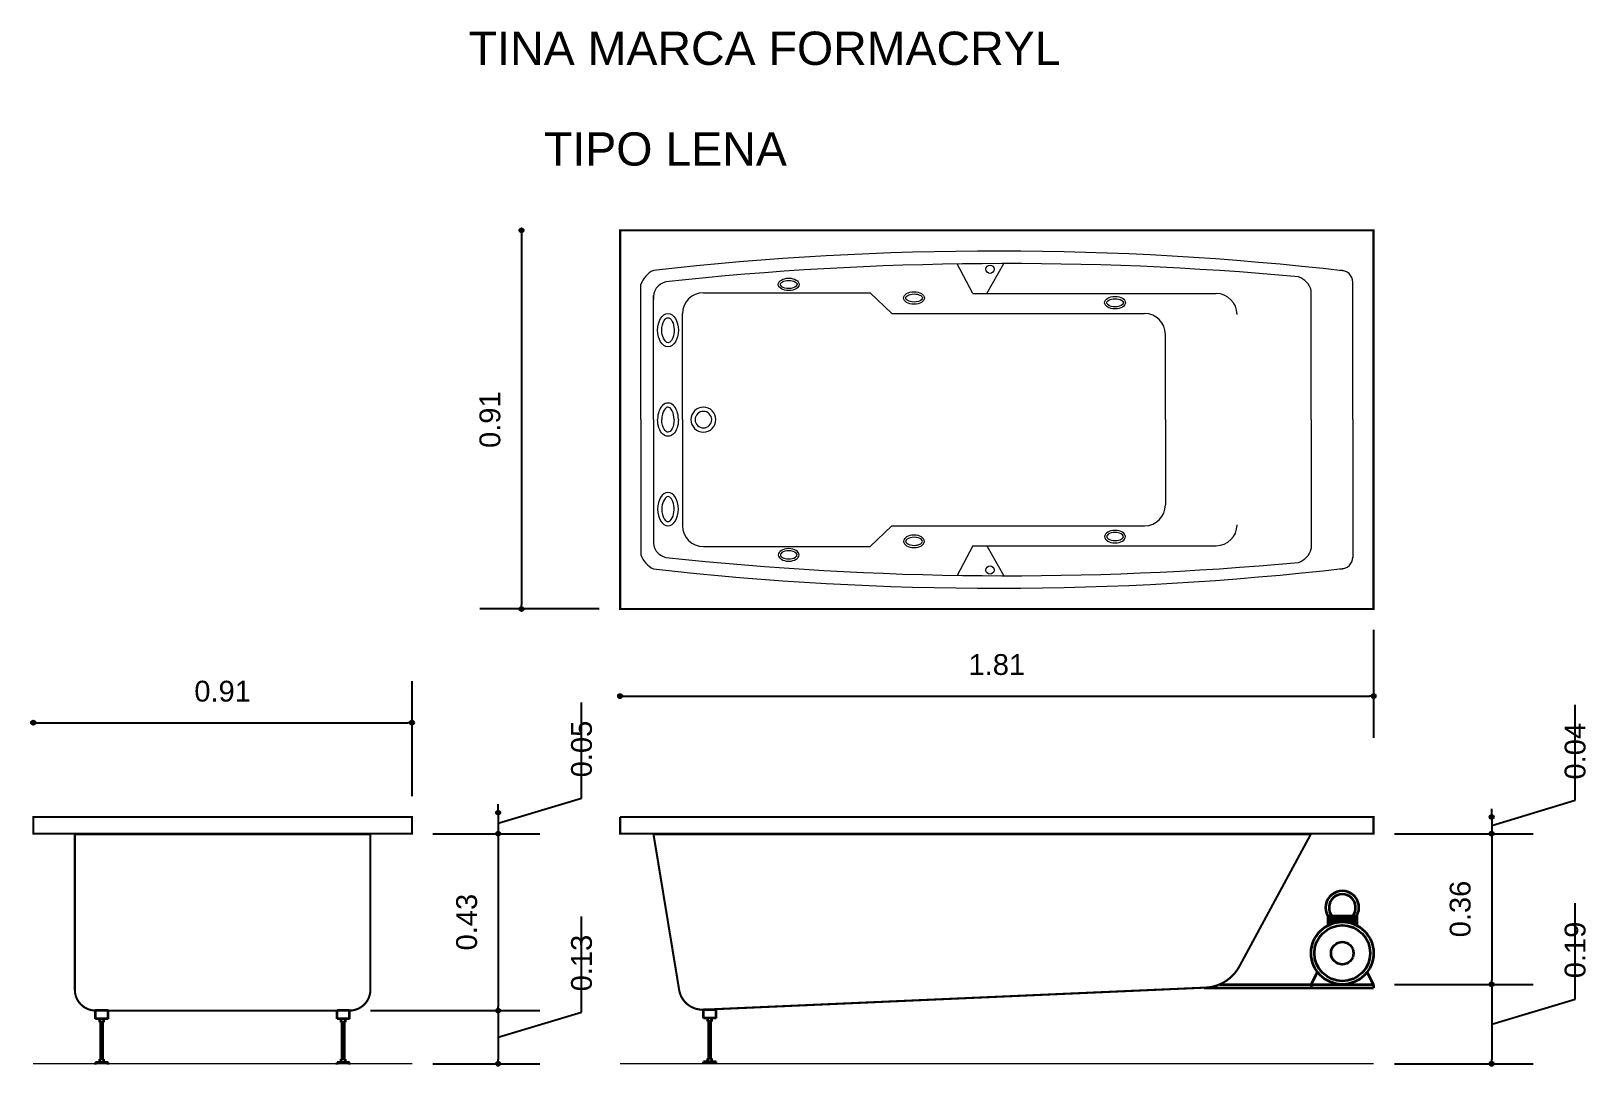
# Model space of a CAD drawing. Extents: x 162.66 to 166.4, y 182.08 to 184.57.
import ezdxf

# ---------------------------------------------------------------- set-up
doc = ezdxf.new("R2010")
doc.units = 0
doc.header["$MEASUREMENT"] = 0
doc.layers.add('CONTORNO', color=170, linetype='Continuous', lineweight=15)
for name, color, linetype, lineweight, plot in [('cotas', 3, 'Continuous', 13, False), ('muebles', 2, 'Continuous', 18, False), ('rotulos', 1, 'Continuous', 25, False), ('TRAZO', 7, 'Continuous', 35, False)]:
    doc.layers.add(name, color=color, linetype=linetype, lineweight=lineweight, plot=plot)
doc.styles.add('cotas', font='ARIAL.TTF')
doc.styles.add('rotulo', font='swissko.ttf')
doc.dimstyles.new('ISO-25', dxfattribs={"dimtxt": 2.4, "dimasz": 1, "dimexe": 1.25, "dimexo": 0.625, "dimtad": 1, "dimrnd": 0.0215, "dimtxsty": 'cotas', "dimblk": 'ORIGIN2', "dimcen": 1, "dimazin": 0, "dimtfac": 1, "dimtmove": 0, "dimatfit": 3, "dimldrblk": 'ORIGIN2', "dimfxl": 0, "dimlwe": 0, "dimarcsym": 0})

msp = doc.modelspace()

# ---------------------------------------------------------------- texts
at = {"layer": 'rotulos', "style": 'rotulo'}
for s, p in [('TINA MARCA FORMACRYL', (163.7084, 184.4891)), ('TIPO LENA', (163.8889, 184.2471))]:
    msp.add_text(s, height=0.08, dxfattribs=at).set_placement(p)

# ---------------------------------------------------------------- blocks, each defined once
blk = doc.blocks.new('_Origin2')
at = {"color": 0, "lineweight": -2}
blk.add_line((-0.5, 0), (-1, 0), dxfattribs=at)
for radius in [0.5, 0.25]:
    blk.add_circle((0, 0), radius, dxfattribs=at)
blk = doc.blocks.new('*D1')
at = {"color": 0, "linetype": 'ByBlock'}
for p, q in [((163.8351, 184.0816), (163.8351, 183.1916)), ((164.022, 183.1816), (163.7351, 183.1816))]:
    blk.add_line(p, q, dxfattribs=at)
at = {"layer": 'Defpoints', "color": 0, "linetype": 'ByBlock'}
for p in [(164.072, 184.0916), (163.8351, 183.1816), (164.072, 183.1816)]:
    blk.add_point(p, dxfattribs=at)
at = {"color": 0, "linetype": 'ByBlock', "xscale": 0.01, "yscale": 0.01, "zscale": 0.01}
for p, rotation in [((163.8351, 184.0916), 90), ((163.8351, 183.1816), 270)]:
    blk.add_blockref('_Origin2', p, dxfattribs=dict(at, rotation=rotation))
at = {"color": 0, "linetype": 'ByBlock', "insert": (163.7595, 183.6366), "char_height": 0.05, "attachment_point": 5, "rotation": 90, "style": 'cotas'}
blk.add_mtext('0.91', dxfattribs=at)
blk = doc.blocks.new('*D2')
at = {"color": 0, "linetype": 'ByBlock'}
for p, q in [((165.882, 183.1316), (165.882, 182.8723)), ((164.082, 182.9723), (165.872, 182.9723))]:
    blk.add_line(p, q, dxfattribs=at)
at = {"layer": 'Defpoints', "color": 0, "linetype": 'ByBlock'}
for p in [(164.072, 183.1816), (165.882, 183.1816), (165.882, 182.9723)]:
    blk.add_point(p, dxfattribs=at)
at = {"color": 0, "linetype": 'ByBlock', "xscale": 0.01, "yscale": 0.01, "zscale": 0.01, "rotation": 180}
blk.add_blockref('_Origin2', (164.072, 182.9723), dxfattribs=at)
at = {"color": 0, "linetype": 'ByBlock', "xscale": 0.01, "yscale": 0.01, "zscale": 0.01}
blk.add_blockref('_Origin2', (165.882, 182.9723), dxfattribs=at)
at = {"color": 0, "linetype": 'ByBlock', "insert": (164.977, 183.0478), "char_height": 0.05, "attachment_point": 5, "style": 'cotas'}
blk.add_mtext('1.81', dxfattribs=at)
blk = doc.blocks.new('*D6')
at = {"color": 0, "linetype": 'ByBlock'}
for p, q in [((163.9795, 182.7271), (163.9795, 182.9573)), ((163.779, 182.6669), (163.9795, 182.7271)), ((163.779, 182.7022), (163.779, 182.7122)), ((163.779, 182.6922), (163.779, 182.6416)), ((163.779, 182.6922), (163.779, 182.6416)), ((163.622, 182.6416), (163.879, 182.6416)), ((163.779, 182.6316), (163.779, 182.6216))]:
    blk.add_line(p, q, dxfattribs=at)
at = {"layer": 'Defpoints', "color": 0, "linetype": 'ByBlock'}
for p in [(163.6588, 182.6922), (163.572, 182.6416), (163.779, 182.6416)]:
    blk.add_point(p, dxfattribs=at)
at = {"color": 0, "linetype": 'ByBlock', "xscale": 0.01, "yscale": 0.01, "zscale": 0.01}
for p, rotation in [((163.779, 182.6922), 270), ((163.779, 182.6416), 90)]:
    blk.add_blockref('_Origin2', p, dxfattribs=dict(at, rotation=rotation))
at = {"color": 0, "linetype": 'ByBlock', "insert": (163.9795, 182.7771), "char_height": 0.05, "attachment_point": 4, "rotation": 90, "style": 'cotas'}
blk.add_mtext('0.05', dxfattribs=at)
blk = doc.blocks.new('*D5')
at = {"color": 0, "linetype": 'ByBlock'}
for p, q in [((163.779, 182.6316), (163.779, 182.2266)), ((163.472, 182.2166), (163.879, 182.2166))]:
    blk.add_line(p, q, dxfattribs=at)
at = {"layer": 'Defpoints', "color": 0, "linetype": 'ByBlock'}
for p in [(163.572, 182.6416), (163.422, 182.2166), (163.779, 182.2166)]:
    blk.add_point(p, dxfattribs=at)
at = {"color": 0, "linetype": 'ByBlock', "xscale": 0.01, "yscale": 0.01, "zscale": 0.01}
for p, rotation in [((163.779, 182.6416), 90), ((163.779, 182.2166), 270)]:
    blk.add_blockref('_Origin2', p, dxfattribs=dict(at, rotation=rotation))
at = {"color": 0, "linetype": 'ByBlock', "insert": (163.7035, 182.4291), "char_height": 0.05, "attachment_point": 5, "rotation": 90, "style": 'cotas'}
blk.add_mtext('0.43', dxfattribs=at)
blk = doc.blocks.new('*D4')
at = {"color": 0, "linetype": 'ByBlock'}
for p, q in [((163.9795, 182.2128), (163.9795, 182.4427)), ((163.779, 182.1527), (163.9795, 182.2128)), ((163.779, 182.2066), (163.779, 182.0987)), ((163.622, 182.0887), (163.879, 182.0887))]:
    blk.add_line(p, q, dxfattribs=at)
at = {"layer": 'Defpoints', "color": 0, "linetype": 'ByBlock'}
for p in [(163.422, 182.2166), (163.572, 182.0887), (163.779, 182.0887)]:
    blk.add_point(p, dxfattribs=at)
at = {"color": 0, "linetype": 'ByBlock', "xscale": 0.01, "yscale": 0.01, "zscale": 0.01}
for p, rotation in [((163.779, 182.2166), 90), ((163.779, 182.0887), 270)]:
    blk.add_blockref('_Origin2', p, dxfattribs=dict(at, rotation=rotation))
at = {"color": 0, "linetype": 'ByBlock', "insert": (163.9795, 182.2628), "char_height": 0.05, "attachment_point": 4, "rotation": 90, "style": 'cotas'}
blk.add_mtext('0.13', dxfattribs=at)
blk = doc.blocks.new('*D3')
at = {"color": 0, "linetype": 'ByBlock'}
for p, q in [((163.572, 182.7316), (163.572, 183.0083)), ((162.672, 182.9083), (163.562, 182.9083))]:
    blk.add_line(p, q, dxfattribs=at)
at = {"layer": 'Defpoints', "color": 0, "linetype": 'ByBlock'}
for p in [(163.572, 182.9083), (162.662, 182.6816), (163.572, 182.6816)]:
    blk.add_point(p, dxfattribs=at)
at = {"color": 0, "linetype": 'ByBlock', "xscale": 0.01, "yscale": 0.01, "zscale": 0.01, "rotation": 180}
blk.add_blockref('_Origin2', (162.662, 182.9083), dxfattribs=at)
at = {"color": 0, "linetype": 'ByBlock', "xscale": 0.01, "yscale": 0.01, "zscale": 0.01}
blk.add_blockref('_Origin2', (163.572, 182.9083), dxfattribs=at)
at = {"color": 0, "linetype": 'ByBlock', "insert": (163.117, 182.9838), "char_height": 0.05, "attachment_point": 5, "style": 'cotas'}
blk.add_mtext('0.91', dxfattribs=at)
blk = doc.blocks.new('*D9')
at = {"color": 0, "linetype": 'ByBlock'}
for p, q in [((166.3665, 182.7218), (166.3665, 182.9514)), ((166.1659, 182.6616), (166.3665, 182.7218)), ((166.1659, 182.6916), (166.1659, 182.7016)), ((166.1659, 182.6816), (166.1659, 182.6416)), ((166.1659, 182.6816), (166.1659, 182.6416)), ((165.932, 182.6416), (166.2659, 182.6416)), ((166.1659, 182.6316), (166.1659, 182.6216))]:
    blk.add_line(p, q, dxfattribs=at)
at = {"layer": 'Defpoints', "color": 0, "linetype": 'ByBlock'}
for p in [(165.882, 182.6816), (165.882, 182.6416), (166.1659, 182.6416)]:
    blk.add_point(p, dxfattribs=at)
at = {"color": 0, "linetype": 'ByBlock', "xscale": 0.01, "yscale": 0.01, "zscale": 0.01}
for p, rotation in [((166.1659, 182.6816), 270), ((166.1659, 182.6416), 90)]:
    blk.add_blockref('_Origin2', p, dxfattribs=dict(at, rotation=rotation))
at = {"color": 0, "linetype": 'ByBlock', "insert": (166.3665, 182.7718), "char_height": 0.05, "attachment_point": 4, "rotation": 90, "style": 'cotas'}
blk.add_mtext('0.04', dxfattribs=at)
blk = doc.blocks.new('*D8')
at = {"color": 0, "linetype": 'ByBlock'}
for p, q in [((166.1659, 182.6316), (166.1659, 182.2896)), ((165.932, 182.2796), (166.2659, 182.2796))]:
    blk.add_line(p, q, dxfattribs=at)
at = {"layer": 'Defpoints', "color": 0, "linetype": 'ByBlock'}
for p in [(165.882, 182.6416), (165.882, 182.2796), (166.1659, 182.2796)]:
    blk.add_point(p, dxfattribs=at)
at = {"color": 0, "linetype": 'ByBlock', "xscale": 0.01, "yscale": 0.01, "zscale": 0.01}
for p, rotation in [((166.1659, 182.6416), 90), ((166.1659, 182.2796), 270)]:
    blk.add_blockref('_Origin2', p, dxfattribs=dict(at, rotation=rotation))
at = {"color": 0, "linetype": 'ByBlock', "insert": (166.0904, 182.4606), "char_height": 0.05, "attachment_point": 5, "rotation": 90, "style": 'cotas'}
blk.add_mtext('0.36', dxfattribs=at)
blk = doc.blocks.new('*D7')
at = {"color": 0, "linetype": 'ByBlock'}
for p, q in [((166.3665, 182.2443), (166.3665, 182.4743)), ((166.1659, 182.2696), (166.1659, 182.0987)), ((166.1659, 182.1842), (166.3665, 182.2443)), ((165.932, 182.0887), (166.2659, 182.0887))]:
    blk.add_line(p, q, dxfattribs=at)
at = {"layer": 'Defpoints', "color": 0, "linetype": 'ByBlock'}
for p in [(165.882, 182.2796), (165.882, 182.0887), (166.1659, 182.0887)]:
    blk.add_point(p, dxfattribs=at)
at = {"color": 0, "linetype": 'ByBlock', "xscale": 0.01, "yscale": 0.01, "zscale": 0.01}
for p, rotation in [((166.1659, 182.2796), 90), ((166.1659, 182.0887), 270)]:
    blk.add_blockref('_Origin2', p, dxfattribs=dict(at, rotation=rotation))
at = {"color": 0, "linetype": 'ByBlock', "insert": (166.3665, 182.2943), "char_height": 0.05, "attachment_point": 4, "rotation": 90, "style": 'cotas'}
blk.add_mtext('0.19', dxfattribs=at)

# ---------------------------------------------------------------- dimensions: what is measured, and where the dimension line sits
at = {"layer": 'cotas'}
for base, p1, p2, picture, middle in [((163.8351, 183.1816), (164.072, 184.0916), (164.072, 183.1816), '*D1', (163.7595, 183.6366)), ((163.779, 182.6416), (163.6588, 182.6922), (163.572, 182.6416), '*D6', (163.9795, 182.7771)), ((166.1659, 182.6416), (165.882, 182.6816), (165.882, 182.6416), '*D9', (166.3665, 182.7718)), ((163.7789972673, 182.2166027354), (163.5720321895, 182.6416027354), (163.4220321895, 182.2166027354), '*D5', (163.7034515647, 182.4291027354)), ((166.1659, 182.2796), (165.882, 182.6416), (165.882, 182.2796), '*D8', (166.0904, 182.4606)), ((166.1659, 182.0887), (165.882, 182.2796), (165.882, 182.0887), '*D7', (166.3665, 182.2943)), ((163.779, 182.0887), (163.422, 182.2166), (163.572, 182.0887), '*D4', (163.9795, 182.2628))]:
    dim = msp.add_linear_dim(base=base, p1=p1, p2=p2, angle=90, dimstyle='ISO-25', override={"dimtxt": 0.05, "dimasz": 0.01, "dimexe": 0.1, "dimexo": 0.05, "dimgap": 0.05, "dimrnd": 0.0005, "dimzin": 1, "dimblk1": 'Origin2', "dimblk2": 'Origin2', "dimsah": 1, "dimse1": 1, "dimtmove": 1}, dxfattribs=at)
    dim.commit()
    dim.dimension.update_dxf_attribs({"geometry": picture, "text_midpoint": middle})
for base, p1, p2, picture, middle in [((165.882, 182.9723), (164.072, 183.1816), (165.882, 183.1816), '*D2', (164.977, 183.0478)), ((163.572, 182.9083), (162.662, 182.6816), (163.572, 182.6816), '*D3', (163.117, 182.9838))]:
    dim = msp.add_linear_dim(base=base, p1=p1, p2=p2, dimstyle='ISO-25', override={"dimtxt": 0.05, "dimasz": 0.01, "dimexe": 0.1, "dimexo": 0.05, "dimgap": 0.05, "dimrnd": 0.0005, "dimzin": 1, "dimblk1": 'Origin2', "dimblk2": 'Origin2', "dimsah": 1, "dimse1": 1, "dimtmove": 1}, dxfattribs=at)
    dim.commit()
    dim.dimension.update_dxf_attribs({"geometry": picture, "text_midpoint": middle})

# ---------------------------------------------------------------- linework, layer by layer
at = {"layer": 'CONTORNO'}
for p, q in [((163.572, 182.0887), (162.662, 182.0887)), ((165.882, 182.0887), (164.072, 182.0887))]:
    msp.add_line(p, q, dxfattribs=at)
at = {"layer": 'CONTORNO', "const_width": 0.005}
for points in [[(165.882, 183.6366), (165.882, 184.0916), (164.072, 184.0916), (164.072, 183.6366)], [(165.882, 183.6366), (165.882, 183.1816), (164.072, 183.1816), (164.072, 183.6366)]]:
    msp.add_lwpolyline(points, dxfattribs=at)
for points in [[(163.472, 182.2666), (163.472, 182.6416), (163.572, 182.6416), (163.572, 182.6816), (162.662, 182.6816), (162.662, 182.6416), (162.762, 182.6416), (162.762, 182.2666, 0.414214), (162.812, 182.2166), (163.422, 182.2166, 0.414214), (163.472, 182.2666, -1)], [(164.072, 182.6816), (165.882, 182.6816), (165.882, 182.6416), (165.732, 182.6416), (165.5597, 182.3228, -0.27166), (165.4752, 182.2716), (164.2724, 182.2187, -0.380254), (164.2138, 182.2663), (164.152, 182.6416), (164.072, 182.6416), (164.072, 182.6816)]]:
    msp.add_lwpolyline(points, format="xyb", dxfattribs=at)
at = {"layer": 'muebles'}
for p, q in [((164.919, 183.9396), (164.8818, 184.0107)), ((164.9533, 183.9396), (164.994, 184.0116)), ((164.122, 183.6366), (164.122, 183.9614)), ((164.152, 183.6366), (164.152, 183.9346)), ((164.272, 183.9416), (164.6725, 183.9416)), ((164.7246, 183.8916), (164.6725, 183.9416)), ((164.919, 183.9396), (165.504, 183.9396)), ((165.732, 183.6366), (165.732, 183.947)), ((165.832, 183.6366), (165.832, 183.9681)), ((164.222, 183.6366), (164.222, 183.8916)), ((164.7246, 183.8916), (165.332, 183.8916)), ((165.382, 183.6366), (165.382, 183.8416)), ((164.122, 183.6366), (164.122, 183.3118)), ((164.152, 183.6366), (164.152, 183.3386)), ((164.222, 183.6366), (164.222, 183.3816)), ((165.382, 183.6366), (165.382, 183.4316)), ((165.732, 183.6366), (165.732, 183.3262)), ((165.832, 183.6366), (165.832, 183.3051)), ((164.7246, 183.3816), (164.6725, 183.3316)), ((164.7246, 183.3816), (165.332, 183.3816)), ((164.919, 183.3336), (164.8818, 183.2625)), ((164.919, 183.3336), (165.504, 183.3336)), ((164.9533, 183.3336), (164.994, 183.2616)), ((164.272, 183.3316), (164.6725, 183.3316))]:
    msp.add_line(p, q, dxfattribs=at)
for centre in [(164.9607, 183.998), (164.9607, 183.2752)]:
    msp.add_circle(centre, 0.01, dxfattribs=at)
for centre, radius, start, end in [((164.977, 176.7185), 7.3232, 83.44594, 96.46844), ((165.002, 176.2789), 7.7328, 84.80627, 96.0872), ((164.1762, 183.9433), 0.0571, 115.0333, 161.5466), ((165.6867, 183.9357), 0.0467, 13.8932, 70.791), ((165.8044, 183.9675), 0.0276, 358.8454, 94.9071), ((164.191, 183.9298), 0.0393, 103.2019, 186.9907), ((164.272, 183.8916), 0.05, 90, 180), ((165.504, 183.8896), 0.05, 0, 90), ((165.332, 183.8416), 0.05, 0, 90), ((164.272, 183.6366), 0.03, 0, 180), ((164.272, 183.6366), 0.03, 180, 0), ((164.272, 183.6366), 0.02, 0, 180), ((164.272, 183.6366), 0.02, 180, 0), ((165.332, 183.4316), 0.05, 270, 0), ((164.272, 183.3816), 0.05, 180, 270), ((165.504, 183.3836), 0.05, 270, 360), ((164.191, 183.3434), 0.0393, 173.0093, 256.7981), ((164.1762, 183.3299), 0.0571, 198.4534, 244.9667), ((165.002, 190.9944), 7.7328, 263.9128, 275.19373), ((165.6867, 183.3375), 0.0467, 289.209, 346.1068), ((165.8044, 183.3057), 0.0276, 265.0929, 1.1546), ((164.977, 190.5547), 7.3232, 263.53156, 276.55406)]:
    msp.add_arc(centre, radius, start, end, dxfattribs=at)
for centre, major_axis, ratio in [((164.477, 183.9616), (-0.025, 0), 0.6), ((164.778, 183.9291), (-0.025, 0), 0.6), ((165.261, 183.9176), (-0.025, 0), 0.6), ((164.187, 183.8516), (0, 0.04), 0.625)]:
    msp.add_ellipse(centre, major_axis=major_axis, ratio=ratio, dxfattribs=at)
msp.add_ellipse((164.187, 183.6366), major_axis=(0, 0.04), ratio=0.625, start_param=4.712389, end_param=7.853982, dxfattribs=at)
at = {"layer": 'muebles', "extrusion": (0, 0, -1)}
msp.add_ellipse((164.187, 183.6366), major_axis=(0, -0.04), ratio=0.625, start_param=4.712389, end_param=7.853982, dxfattribs=at)
for centre, major_axis, ratio in [((164.187, 183.4216), (0, -0.04), 0.625), ((165.261, 183.3556), (-0.025, 0), 0.6), ((164.778, 183.3441), (-0.025, 0), 0.6), ((164.477, 183.3116), (-0.025, 0), 0.6)]:
    msp.add_ellipse(centre, major_axis=major_axis, ratio=ratio, dxfattribs=at)
at = {"layer": 'muebles'}
for points, knots in [([(164.457, 183.9616), (164.457, 183.9596), (164.4589, 183.9566), (164.4685, 183.9521), (164.4757, 183.9511), (164.4985, 183.9543), (164.5025, 183.9641), (164.4799, 183.9731), (164.4648, 183.9709), (164.4577, 183.9645), (164.457, 183.9629), (164.457, 183.9616)], [0, 0, 0, 0, 0.900969, 0.900969, 1.801938, 1.801938, 4.127038, 4.127038, 5.689302, 5.689302, 6.283185, 6.283185, 6.283185, 6.283185]), ([(164.758, 183.9291), (164.758, 183.9271), (164.7598, 183.9241), (164.7695, 183.9195), (164.7767, 183.9185), (164.7995, 183.9217), (164.8035, 183.9316), (164.7809, 183.9405), (164.7658, 183.9383), (164.7586, 183.932), (164.758, 183.9304), (164.758, 183.9291)], [0, 0, 0, 0, 0.900969, 0.900969, 1.801938, 1.801938, 4.127038, 4.127038, 5.689302, 5.689302, 6.283185, 6.283185, 6.283185, 6.283185]), ([(165.241, 183.9176), (165.241, 183.9156), (165.2429, 183.9126), (165.2525, 183.9081), (165.2597, 183.907), (165.2825, 183.9103), (165.2865, 183.9201), (165.264, 183.929), (165.2488, 183.9269), (165.2417, 183.9205), (165.241, 183.9189), (165.241, 183.9176)], [0, 0, 0, 0, 0.900969, 0.900969, 1.801938, 1.801938, 4.127038, 4.127038, 5.689302, 5.689302, 6.283185, 6.283185, 6.283185, 6.283185]), ([(164.187, 183.8816), (164.1847, 183.8816), (164.1812, 183.88), (164.1745, 183.8693), (164.1721, 183.8606), (164.172, 183.8373), (164.1794, 183.8246), (164.1889, 183.82), (164.194, 183.8222), (164.2033, 183.8446), (164.2025, 183.8628), (164.1938, 183.8794), (164.1896, 183.8816), (164.187, 183.8816)], [0, 0, 0, 0, 0.783214, 0.783214, 1.566428, 1.566428, 2.84792, 2.84792, 4.129413, 4.129413, 5.410905, 5.410905, 6.283185, 6.283185, 6.283185, 6.283185]), ([(164.2017, 183.6366), (164.2017, 183.6444), (164.2002, 183.6523), (164.1938, 183.6644), (164.1896, 183.6666), (164.187, 183.6666), (164.1847, 183.6666), (164.1812, 183.665), (164.1745, 183.6543), (164.1721, 183.6456), (164.172, 183.6367), (164.172, 183.6367), (164.172, 183.6366)], [4.712938, 4.712938, 4.712938, 4.712938, 5.410905, 5.410905, 6.283185, 6.283185, 6.283185, 7.0664, 7.0664, 7.849614, 7.849614, 7.853983, 7.853983, 7.853983, 7.853983]), ([(164.2017, 183.6366), (164.2017, 183.6288), (164.2002, 183.6209), (164.1938, 183.6088), (164.1896, 183.6066), (164.187, 183.6066), (164.1847, 183.6066), (164.1812, 183.6082), (164.1745, 183.619), (164.1721, 183.6276), (164.172, 183.6365), (164.172, 183.6366), (164.172, 183.6366)], [4.712938, 4.712938, 4.712938, 4.712938, 5.410905, 5.410905, 6.283185, 6.283185, 6.283185, 7.0664, 7.0664, 7.849614, 7.849614, 7.853983, 7.853983, 7.853983, 7.853983]), ([(164.187, 183.3916), (164.1847, 183.3916), (164.1812, 183.3932), (164.1745, 183.404), (164.1721, 183.4126), (164.172, 183.4359), (164.1794, 183.4486), (164.1889, 183.4532), (164.194, 183.451), (164.2033, 183.4286), (164.2025, 183.4105), (164.1938, 183.3938), (164.1896, 183.3916), (164.187, 183.3916)], [0, 0, 0, 0, 0.783214, 0.783214, 1.566428, 1.566428, 2.84792, 2.84792, 4.129413, 4.129413, 5.410905, 5.410905, 6.283185, 6.283185, 6.283185, 6.283185]), ([(164.758, 183.3441), (164.758, 183.3461), (164.7598, 183.3491), (164.7695, 183.3537), (164.7767, 183.3547), (164.7995, 183.3515), (164.8035, 183.3416), (164.7809, 183.3327), (164.7658, 183.3349), (164.7586, 183.3412), (164.758, 183.3428), (164.758, 183.3441)], [0, 0, 0, 0, 0.900969, 0.900969, 1.801938, 1.801938, 4.127038, 4.127038, 5.689302, 5.689302, 6.283185, 6.283185, 6.283185, 6.283185]), ([(165.241, 183.3556), (165.241, 183.3576), (165.2429, 183.3606), (165.2525, 183.3651), (165.2597, 183.3662), (165.2825, 183.3629), (165.2865, 183.3531), (165.264, 183.3442), (165.2488, 183.3463), (165.2417, 183.3527), (165.241, 183.3543), (165.241, 183.3556)], [0, 0, 0, 0, 0.900969, 0.900969, 1.801938, 1.801938, 4.127038, 4.127038, 5.689302, 5.689302, 6.283185, 6.283185, 6.283185, 6.283185]), ([(164.457, 183.3116), (164.457, 183.3136), (164.4589, 183.3166), (164.4685, 183.3211), (164.4757, 183.3222), (164.4985, 183.3189), (164.5025, 183.3091), (164.4799, 183.3001), (164.4648, 183.3023), (164.4577, 183.3087), (164.457, 183.3103), (164.457, 183.3116)], [0, 0, 0, 0, 0.900969, 0.900969, 1.801938, 1.801938, 4.127038, 4.127038, 5.689302, 5.689302, 6.283185, 6.283185, 6.283185, 6.283185])]:
    msp.add_open_spline(points, degree=3, knots=knots, dxfattribs=at)
at = {"layer": 'TRAZO'}
for p, q in [((162.762, 182.6416), (163.472, 182.6416)), ((164.152, 182.6416), (165.732, 182.6416)), ((165.7724, 182.4441), (165.7724, 182.4211)), ((165.7724, 182.4441), (165.8417, 182.4441)), ((165.7787, 182.4441), (165.7787, 182.4239)), ((165.7787, 182.4441), (165.7787, 182.4239)), ((165.7847, 182.4441), (165.7847, 182.4262)), ((165.7907, 182.4441), (165.7907, 182.4278)), ((165.7967, 182.4441), (165.7967, 182.4289)), ((165.8027, 182.4441), (165.8027, 182.4295)), ((165.8027, 182.4441), (165.8027, 182.4295)), ((165.8087, 182.4441), (165.8087, 182.4296)), ((165.8147, 182.4441), (165.8147, 182.4292)), ((165.8207, 182.4441), (165.8207, 182.4284)), ((165.8267, 182.4441), (165.8267, 182.427)), ((165.8327, 182.4441), (165.8327, 182.4251)), ((165.8387, 182.4441), (165.8387, 182.4226)), ((165.8417, 182.4441), (165.8417, 182.4211)), ((165.732, 182.2796), (165.7475, 182.3089)), ((165.882, 182.2796), (165.8665, 182.3089)), ((165.4752, 182.2716), (165.882, 182.2716)), ((165.5125, 182.2796), (165.882, 182.2796)), ((165.732, 182.2796), (165.732, 182.2716)), ((165.882, 182.2796), (165.882, 182.2716)), ((162.812, 182.1966), (162.812, 182.2166)), ((162.842, 182.2166), (162.812, 182.2166)), ((162.842, 182.1966), (162.842, 182.2166)), ((163.422, 182.2166), (163.392, 182.2166)), ((163.392, 182.1966), (163.392, 182.2166)), ((163.422, 182.1966), (163.422, 182.2166)), ((164.2724, 182.1987), (164.2724, 182.2187)), ((164.3024, 182.2187), (164.2724, 182.2187)), ((164.3024, 182.1987), (164.3024, 182.2187)), ((162.842, 182.1966), (162.812, 182.1966)), ((162.822, 182.1886), (162.822, 182.1966)), ((162.832, 182.1886), (162.822, 182.1886)), ((162.8245, 182.0996), (162.8245, 182.1886)), ((162.8295, 182.0996), (162.8295, 182.1886)), ((162.832, 182.1886), (162.832, 182.1966)), ((163.422, 182.1966), (163.392, 182.1966)), ((163.402, 182.1886), (163.402, 182.1966)), ((163.412, 182.1886), (163.402, 182.1886)), ((163.4045, 182.0996), (163.4045, 182.1886)), ((163.4095, 182.0996), (163.4095, 182.1886)), ((163.412, 182.1886), (163.412, 182.1966)), ((164.3024, 182.1987), (164.2724, 182.1987)), ((164.2824, 182.1907), (164.2824, 182.1987)), ((164.2924, 182.1907), (164.2824, 182.1907)), ((164.2849, 182.1017), (164.2849, 182.1907)), ((164.2899, 182.1017), (164.2899, 182.1907)), ((164.2924, 182.1907), (164.2924, 182.1987)), ((162.822, 182.0916), (162.822, 182.0996)), ((162.832, 182.0996), (162.822, 182.0996)), ((162.832, 182.0916), (162.832, 182.0996)), ((163.412, 182.0996), (163.402, 182.0996)), ((163.402, 182.0916), (163.402, 182.0996)), ((163.412, 182.0916), (163.412, 182.0996)), ((164.2824, 182.0937), (164.2824, 182.1017)), ((164.2924, 182.1017), (164.2824, 182.1017)), ((164.2924, 182.0937), (164.2924, 182.1017)), ((162.842, 182.0916), (162.812, 182.0916)), ((162.812, 182.0866), (162.812, 182.0916)), ((162.842, 182.0866), (162.842, 182.0916)), ((163.392, 182.0866), (163.392, 182.0916)), ((163.422, 182.0916), (163.392, 182.0916)), ((163.422, 182.0866), (163.422, 182.0916)), ((164.3024, 182.0937), (164.2724, 182.0937)), ((164.2724, 182.0887), (164.2724, 182.0937)), ((164.3024, 182.0887), (164.3024, 182.0937))]:
    msp.add_line(p, q, dxfattribs=at)
for radius in [0.075, 0.067, 0.027]:
    msp.add_circle((165.807, 182.3546), radius, dxfattribs=at)
for radius, start, end in [(0.04, 330, 210), (0.032, 321.3178, 218.6822)]:
    msp.add_arc((165.807, 182.4641), radius, start, end, dxfattribs=at)

msp.set_redraw_order([(e.dxf.handle, doc.entitydb.next_handle()) for e in msp.query("TEXT MTEXT ATTDEF DIMENSION ARC_DIMENSION")])  # texts and dimensions are drawn at this point

doc.saveas('drawing.dxf')
